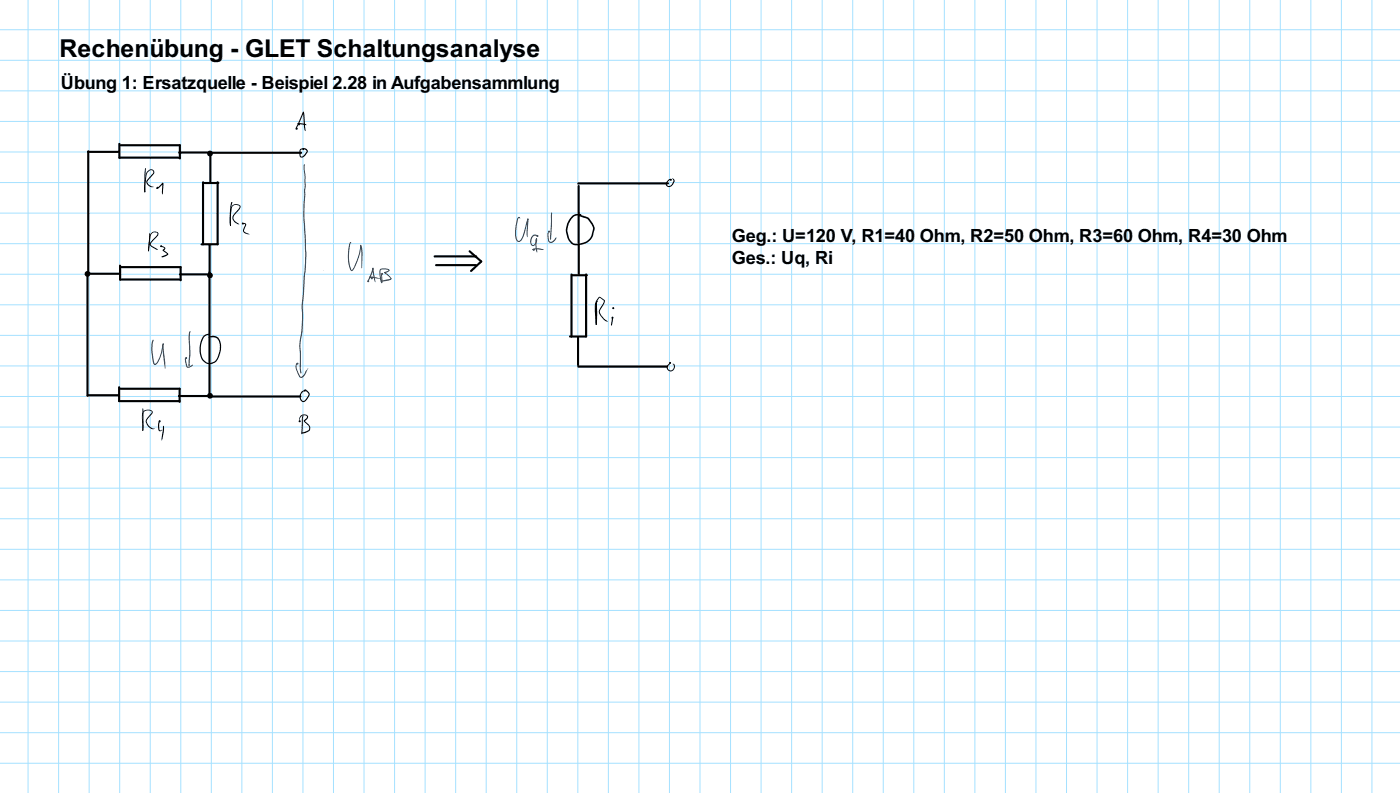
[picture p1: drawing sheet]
<svg xmlns="http://www.w3.org/2000/svg" width="449mm" height="254mm" viewBox="0 0 449 254" stroke-linecap="round" stroke-linejoin="round" font-family="sans-serif">
<defs><g id="words">
<g font-size="7.9">
<text x="19.1" y="18.4">Re</text>
<text x="29.4" y="18.4">ch</text>
<text x="38.6" y="18.4">enübung -</text>
<text x="78.6" y="18.4">GL</text>
<text x="89.4" y="18.4">ET S</text>
<text x="106.9" y="18.4">chaltungsana</text>
<text x="158" y="18.4">lyse</text>
</g>
<g font-size="5.8">
<text x="19.5" y="28.4">Übung</text>
<text x="39.1" y="28.4">1: E</text>
<text x="49.7" y="28.4">rsa</text>
<text x="58.2" y="28.4">tzquelle</text>
<text x="80.4" y="28.4">- B</text>
<text x="88" y="28.4">eispiel 2.28</text>
<text x="119.3" y="28.4">in Aufgabensammlun</text>
<text x="175.9" y="28.4">g</text>
<text x="234.5" y="77.5">Geg.: U</text>
<text x="254.9" y="77.5">=12</text>
<text x="264.7" y="77.5">0 V,</text>
<text x="276.1" y="77.5">R1</text>
<text x="283.5" y="77.5">=40</text>
<text x="294.9" y="77.5">Oh</text>
<text x="302.8" y="77.5">m, R2=50 Ohm</text>
<text x="342.8" y="77.5">, R3=60 Oh</text>
<text x="372.7" y="77.5">m, R4=</text>
<text x="391.7" y="77.5">30 Ohm</text>
<text x="234.5" y="84.7">Ges</text>
<text x="245.4" y="84.7">.: U</text>
<text x="254.6" y="84.7">q, Ri</text>
</g>
</g></defs>
<g fill="none" stroke="#a5e1ff" stroke-width=".32">
<path d="M0 9.5h448.7M0 19.3h448.7M9 0v254M18.8 0v254M28.6 0v254M38.4 0v254M48.2 0v254M57.9 0v254M67.7 0v254M77.5 0v254M87.3 0v254M97.1 0v254"/>
<path d="M106.9 0v254M116.7 0v254M126.5 0v254M136.3 0v254M146.1 0v254M155.8 0v254M165.6 0v254M175.4 0v254M185.2 0v254M195 0v254M204.8 0v254M214.6 0v254"/>
<path d="M224.4 0v254M234.2 0v254M243.9 0v254M253.7 0v254M263.5 0v254M273.3 0v254M283.1 0v254M292.9 0v254M302.7 0v254M312.5 0v254M322.3 0v254M332.1 0v254"/>
<path d="M341.8 0v254M351.6 0v254M361.4 0v254M371.2 0v254M381 0v254M390.8 0v254M400.6 0v254M410.4 0v254M420.2 0v254M429.9 0v254M439.7 0v254M0 29.1h448.7"/>
<path d="M0 38.9h448.7M0 48.7h448.7M0 58.5h448.7M0 68.3h448.7M0 78.1h448.7M0 87.8h448.7M0 97.6h448.7M0 107.4h448.7M0 117.2h448.7M0 127h448.7M0 136.8h448.7M0 146.6h448.7"/>
<path d="M0 156.4h448.7M0 166.2h448.7M0 175.9h448.7M0 185.7h448.7M0 195.5h448.7M0 205.3h448.7M0 215.1h448.7M0 224.9h448.7M0 234.7h448.7M0 244.5h448.7"/>
</g>
<g fill="#000">
<path d="M185.2 59.4h.5l.1 .2v18.2l-.3 .4-.4-.4z" fill-rule="evenodd"/>
<path d="M185.3 78.3h.5l.1 .3v9.1l-.4 .3-.3-.3z" fill-rule="evenodd"/>
<path d="M28.2 87.4l10.1-.1 .3 .4-.3 .3h-9.9l-.2-.1z" fill-rule="evenodd"/>
<path d="M183.2 87.9l4.9-.1 .3 .4-.3 .3h-4.7l-.2-.1z" fill-rule="evenodd"/>
<path d="M182.9 87.7h.5l.1 .2v19.9l-.3 .3-.4-.3z" fill-rule="evenodd"/>
<path d="M182.5 107.5l5.4-.1 .3 .4-.3 .3h-5.2l-.2-.1z" fill-rule="evenodd"/>
<path d="M185 107.8h.5l.1 .2v8.9l-.3 .3-.4-.3z" fill-rule="evenodd"/>
<path d="M187.6 87.7l.3-.1 .3 .3v19.9l-.3 .3-.4-.3z" fill-rule="evenodd"/>
<path d="M27.9 126.4l10-.1 .4 .3-.4 .4h-9.8l-.2-.1z" fill-rule="evenodd"/>
<path d="M37.9 128.2l19.7-.1 .3 .4-.3 .3h-19.4l-.3-.1z" fill-rule="evenodd"/>
<path d="M37.9 123.8h.5l.1 .2v4.5l-.3 .3-.4-.3z" fill-rule="evenodd"/>
<path d="M57.3 124.3h.5l.1 .2v4.2l-.3 .4-.4-.4z" fill-rule="evenodd"/>
<path d="M57.1 126.6l9.8-.1 .4 .3-.4 .4h-9.6l-.3-.4z" fill-rule="evenodd"/>
<path d="M38.4 124.3l19.2-.1 .3 .3-.3 .3h-19l-.2-.1z" fill-rule="evenodd"/>
</g>
<path d="M183.2 69.3l1.5-.7 1.3-.1 .4 .3-2.5 .6-1.6 2.3-.4 2.5 .6 2.3 1 1.2 .5 .3 1.1 .1 3-.9 1.4-1.5 .6-2.3-.5-1.6-1.3-1.6-2.7-1-.4 .1 .4-.4 .5-.1 2.4 .8 1.4 1.9 .7 1.6-.5 2.3-.7 1.3-1.2 1.1-1.6 .5-2 .3-1-.2-.8-.7-.7-1-.5-1.5a6.2 6.2 0 0 1 1.6-5.9zM191.3 96.4l.2 .2zM191.3 96.4l.1 .2zM191.2 96.5h.3l-.2 7.2-.2 .3-.2-.2zM191.9 95.2l.5-.1 1.5 1.1-.2 .9-1.3 2.2-.1 .7 1.2 1.9 1.3 1.1h-.4l-.9-.6-1.4-1.9v-1.2l1.5-2.9-1.4-1-.9 1.2-.3 1 .3 6.2-.2 .2-.2-.5-.2-5.8 .3-1.1zM190.9 103.8l.2-.2 .2 .2-.2 .2z" fill="#000"/>
<g fill="#004080">
<path d="M123.3 87.1l1.2 1 1 1.2-.5 .4-2.6 .6-.2-.2 .1-.2 2.9-.6-2-1.9z"/>
<path d="M123.2 87.2l.3 .2z"/>
<path d="M121.8 86.2l1.5-.2 1.5 .4a.89 .89 0 0 1-1 .9l-.5 .2-.2-.2 1.5-.8-1.6-.2-1 .3v1.8l.5 2.1-.2 .2a6.3 6.3 0 0 1-.7-4z"/>
<path d="M122.2 90.4l.3 .2z"/>
<path d="M122.3 87.7l.2-.1 .1 2.4a.3 .3 0 0 1 0 .4 .3 .3 0 0 1-.4 .1z"/>
</g>
<circle cx="176" cy="74.2" r=".34" fill="#004080"/>
<g fill="#000">
<path d="M28 48.2h.5l.1 .3v38.8l-.3 .3-.4-.3z" fill-rule="evenodd"/>
<circle cx="67.3" cy="126.8" r=".93"/>
</g>
<path d="M59.4 114.7h.3l-.1 .8 .5 1.9 .4 .1 1.3-.7-.2 .4-1.1 .6-.7-.2-.5-1.8z" fill="#004080"/>
<g fill="#000">
<path d="M38 50.3l19.7-.1 .3 .3-.3 .3h-19.4l-.3-.1z" fill-rule="evenodd"/>
<path d="M57.2 48.6l9.8-.1 .3 .4-.3 .3h-9.6l-.2-.1z" fill-rule="evenodd"/>
<path d="M64.4 78l5.3-.1 .4 .4-.4 .3h-5.1l-.2-.1z" fill-rule="evenodd"/>
<path d="M66.9 78.2h.5l.1 .3v8.9l-.3 .3-.4-.3z" fill-rule="evenodd"/>
<path d="M139.1 81.9l13.5-.1 .4 .3-.4 .4h-13.3l-.2-.1z" fill-rule="evenodd"/>
<path d="M150.7 86.6l3.3-3.1h.5v.5l-3.3 3h-.5z" fill-rule="evenodd"/>
<path d="M185.1 117.2l28.8-.1 .3 .3-.3 .4h-28.6l-.3-.4z" fill-rule="evenodd"/>
<circle cx="95.8" cy="39.8" r=".34"/>
<circle cx="97.7" cy="125.1" r=".34"/>
</g>
<g fill="#004080">
<path d="M118.5 88.6l3.6 .6-3.5-.3z"/>
<path d="M118.5 88.6l.2 .3z"/>
<path d="M118.6 88.6l.5 .4-.6-.1z"/>
<path d="M169.1 70.1l.3 .1-.3 5.8-.3-.5v-1.1z"/>
<path d="M169.1 70l.2 .3z"/>
<path d="M166.1 69.6l.5-.1 .2 .6-.5-.3-.4 .9a10.5 10.5 0 0 0-.1 6.1l.6 .4a3.9 3.9 0 0 0 1.6-3.2l1.2-4 .2 .2-.7 2.3a8.4 8.4 0 0 1-1.9 4.8l-.5 .2-.6-.2a6.4 6.4 0 0 1-.4-5.1l.4-1.8z"/>
<path d="M119.4 85.9l.1-.2 .2 .2 .6 4.5-.5-1.3z"/>
<path d="M119.4 85.9h.3l-.3 1.4-.9 2-.6 .8z"/>
</g>
<circle cx="122.5" cy="87.7" r=".34" fill="#004080"/>
<g fill="#000">
<path d="M38 45.8h.5l.1 .3v4.4l-.3 .3-.4-.3z" fill-rule="evenodd"/>
<circle cx="51.7" cy="78.9" r=".34"/>
</g>
<path d="M97.5 52.6l.2 .1-.1 .2 .1-.1v1.6l.3 2.3-.4 11.5 .6 13.4-1.2 16.6 .2 3.6-.2 4.2-.7 4.4 .2 9.2-.2-.1-.2-1.4-.2-7.4 .8-5.7 .1-3.7-.1-3.1 1.2-16.6-.7-13.5 .5-8.6-.4-5.2z" fill="#004080"/>
<g fill="#000">
<path d="M57.4 46.3h.5l.1 .2v4.2l-.3 .4-.4-.4z" fill-rule="evenodd"/>
<path d="M67.2 48.8h.4l.1 .2v9.2l-.3 .3-.3-.3z" fill-rule="evenodd"/>
<circle cx="196.3" cy="101.8" r=".34"/>
</g>
<circle cx="95.4" cy="116.5" r=".34" fill="#004080"/>
<path d="M46 131.7l.7-.4 .9-.1 .9 .2 .4 .5-.1 .6-1.6 1.9-.2 .7a3.3 3.3 0 0 0 1.6 1.9l1 .3-1 .1a3.5 3.5 0 0 1-1.9-2.2l.2-.9 1.7-2v-.5l-.7-.3h-.9l-.6 .2-.5 .6-.1 1.5 .2 3.2-.2 1-.3-4.2a2.34 2.34 0 0 1 .5-2.1zM45.8 130.8a25.3 25.3 0 0 1 .1 7l-.1 .2-.2-.3zM45.6 137.8h.3zM96.7 125.5v-.1a.52 .52 0 0 1 .9-.1l-.8 .5-.4 1 .2 1.1 .5 .5 .8-.4 1-1.6-.3-.6-1-1h.4l.9 .7a.98 .98 0 0 1 .2 1.3l-1.2 1.7-.5 .3-.6-.1-.5-.6-.3-1z" fill="#000"/>
<path d="M175.8 74.3l.1-.1-.1 1.5 .4 1.6h.9l1.2-1.3v.4l-.7 1-1 .4-.8-.4-.2-1.1a2.19 2.19 0 0 1 .2-2z" fill="#004080"/>
<path d="M47.9 74.6l.2 1.7-.5 4.2zM48.5 74.7l1-.5 .9 .1 .3 .3-.1 .9-2.2 2.3-.1 .5 2.3 1.6h-.5l-1.3-.7-.8-.8 .2-.8 2.3-2.5-.2-.5-1-.2-.6 .4-.4 .6-.7 5.1 .3-4.2 .2-1zM47.5 80.4h.3z" fill="#000"/>
<path d="M95 116.4h.4l-.3 .7 .1 1.1 1.2 2.5 .8-.5 .8-1.4 .8-.8-1.2 2.3-.8 .7-.8-.2-1-2.3-.3-1.1z" fill="#004080"/>
<path d="M67.3 48.7l29.2-.1 .4 .3-.4 .4h-29l-.2-.1z" fill-rule="evenodd" fill="#000"/>
<circle cx="118" cy="90.1" r=".34" fill="#004080"/>
<path d="M103.8 86.6l-.1 .2z" fill="#004080"/>
<path d="M96.2 47.8l.6-.2 .5 .2-.8 .2-.2 .3v1.5l.4 .3 .8-.5 .8-1.1-.3-.5-1-.3 .1-.2a1.24 1.24 0 0 1 1.5 .7l-.1 .7-.7 1-1.2 .6-.6-.7v-1.4z" fill="#000"/>
<circle cx="96.1" cy="134.9" r=".34" fill="#000"/>
<circle cx="171.1" cy="80" r=".34" fill="#004080"/>
<g fill="#000">
<path d="M38.5 46.3l19.2-.1 .3 .3-.3 .4h-19l-.2-.1z" fill-rule="evenodd"/>
<circle cx="51.2" cy="134.9" r=".34"/>
</g>
<g fill="#000">
<path d="M51.1 134.7l.1 .2zM51.1 134.7l.2 .1-.3 1.4 .1 1.4 .2 .3 .6-.2-.6 .4-.5-.2-.1-.9v-1.5z"/>
<circle cx="51.1" cy="134.8" r=".11"/>
</g>
<g fill="#004080">
<path d="M49 108.8l.3 .3-.3 .8a17.3 17.3 0 0 0 .6 6.6l.9-.8a16.4 16.4 0 0 0 1.7-5.6l.2 .1v.2a9.5 9.5 0 0 1-2.5 6.5h-.2a.82 .82 0 0 1-.7-1 11.2 11.2 0 0 1 0-7z"/>
<path d="M52.2 110.2h.2z"/>
<path d="M52.2 110.2h.3l.5 6-.1 2-.8-5.7z"/>
</g>
<g fill="#000">
<path d="M185.1 58.5l29-.1 .3 .4-.3 .3h-28.8l-.3-.3z" fill-rule="evenodd"/>
<path d="M38.3 84.9h.4l.1 .2v4.4l-.3 .4-.3-.4z" fill-rule="evenodd"/>
<path d="M57.7 85.3h.4l.1 .3v4.2l-.3 .3-.3-.3z" fill-rule="evenodd"/>
<path d="M150.3 80.3l.4-.1 3.8 3.3v.5h-.5l-3.7-3.3z" fill-rule="evenodd"/>
<circle cx="214.8" cy="116.2" r=".34"/>
</g>
<path d="M214.1 57.7l.7-.4 .3 .3-.6 .2-.8 1 .2 .5 .4 .3 .9-.4 .6-1.1-.4-1 .8 .6v.4l-.5 1-.9 .7h-.9l-.5-.7 .1-.6zM213.9 116.9l.9-.7-.7 1.1-.1 .5 .6 .8 .8-.1a1.31 1.31 0 0 0 .6-1.4l-.4-.5h.5a1.63 1.63 0 0 1-.2 1.9l-.9 .5-.8-.3-.5-.9z" fill="#000"/>
<g fill="#004080">
<path d="M171.8 76.4l.3 .1-.2 .7 .2 3.7-.5-2.3z"/>
<path d="M171.8 76.5l.2-.2 .1 .2-.1 .2z"/>
<path d="M170.7 75.4l.3-.2a1.09 1.09 0 0 1 1.3 .4l-1.1-.1-.7 .8-.2 1.3 .5 .9 .9-.8 .1-1.2 .3-.1 .1 .2-.3 1.4-.6 .6-.5 .2-.6-.3-.3-1.1 .3-1.1z"/>
</g>
<path d="M74.4 65.9l1.3-.5 1 .2 .4 .4-.3 1-1.7 2-.3 .8 .4 .9 1.4 1.2a2.88 2.88 0 0 1-1.9-1.4l-.2-.8 .2-.7 1.7-2 .4-.8-.3-.4-1-.2-1.1 .7-.3 1.4-.2 4.7-.3-1.1 .2-3 .2-1.5zM74.1 65l.2-.2 .2 .2-.2 .1zM74.3 64.8l.1 .2-.2 .1zM74.2 64.8l.2 .2-.3 2.2-.2 5.2-.3-3.1 .2-3.2zM52.3 136.4h.1a3 3 0 0 1 0 2.6l-.5 2.1zM96.4 133.2l1.1-.5 1.1 .4v.9l-.9 .9 1.3 1.1a1.45 1.45 0 0 1-.1 2.2l-1.4 .6-.9-.1 2.2-.8a1.05 1.05 0 0 0 0-1.6l-1.4-1.5 .9-1v-.5l-.7-.3-.9 .3-.5 .6v1.1l-.3-1z" fill="#000"/>
<g fill="#004080">
<path d="M115.5 78.6l.2-.1 .3 .6 .2 2.1-.2 4.7-.1-4.7z"/>
<path d="M115.6 78.4v.3z"/>
<path d="M112.2 77.6h.3v.3a12.6 12.6 0 0 0 .2 8.6l.7-1a16.9 16.9 0 0 0 2.1-7l.3 .1-.1 .2a18 18 0 0 1-2.6 7.9l-.5 .1a7.9 7.9 0 0 1-1-6.1l.3-2.3z"/>
</g>
<g fill="#000">
<path d="M57.4 87.7l9.8-.1 .4 .3-.4 .3h-9.5l-.3-.1z" fill-rule="evenodd"/>
<path d="M66.9 87.1l.2-.1 .4 .3v39.3l-.4 .3-.3-.3z" fill-rule="evenodd"/>
<circle cx="67.3" cy="49.2" r=".93"/>
<circle cx="95.1" cy="41.2" r=".34"/>
<circle cx="215" cy="57.6" r=".34"/>
<circle cx="50.5" cy="60.2" r=".34"/>
<circle cx="28" cy="87.7" r=".93"/>
</g>
<path d="M50.2 60.2l1.9-1.6h.2l-.1 3.7-.3-.6 .1-2.9h.3l-1.5 1.4-.5 .3zM50.2 60.2l.3-.1-.2 .4zM196.3 98.6l.3-.1 .1 .2zM65.2 107.6l1.5-.7a.34 .34 0 0 1 .4-.2 .34 .34 0 0 1 .2 .5l-1.2 .3-.8 .6-.7 1.8-.2 1.9 .1 1.4 .5 1.7 1.2 1.1 1 .3 1.6-.5 .7-1 .9-2.5 .1-1.7-.4-1.5-.6-.7-.9-.4h-1.8a2.67 2.67 0 0 1 3 0l.7 1 .4 1.5-.1 1.8-.6 2-1.1 1.7-1.2 .5-.9 .2-1-.3-1.1-1-.5-.8-.4-1.5 .2-3.2z" fill="#000"/>
<g fill="#004080">
<path d="M60.8 106.2l.3 .1-.2 .1-.1 1.6 .2 5.2-.2 3.8-.2 .2-.2-.2 .3-4-.3-5z"/>
<path d="M60.6 116.9v.3l-.2-.2z"/>
<path d="M60.6 116.8l.2 .2-.2 .2z"/>
</g>
<g fill="#000">
<path d="M139.5 84.7l13.1-.1 .4 .3-.4 .4h-12.8l-.4-.4z" fill-rule="evenodd"/>
<path d="M67.1 126.8l29.2-.1 .3 .3-.3 .3h-29l-.2-.1z" fill-rule="evenodd"/>
<circle cx="196.6" cy="98.7" r=".34"/>
</g>
<path d="M77.8 71.5h.8l.3 .4-.6 2.2 1.6 1-1.2-.3-.7-.5-.1-.7 .7-1.6-.8-.3z" fill="#000"/>
<circle cx="59.7" cy="114.7" r=".34" fill="#004080"/>
<g fill="#000">
<path d="M69.5 58.1l.2-.1 .4 .4v19.9l-.4 .3-.3-.3z" fill-rule="evenodd"/>
<circle cx="77.8" cy="71.6" r=".34"/>
<circle cx="67.3" cy="88.2" r=".93"/>
</g>
<path d="M196.2 101.7h.2l.1 .5-.5 2.1-.2-.3z" fill="#000"/>
<g fill="#004080">
<path d="M170.7 79.8l1.9-.3 1.7 .4-.5 .2-2.2-.2-.8 .2z"/>
<path d="M170.6 79.9l.3-.1 .2 .3z"/>
</g>
<path d="M65.1 58.4l4.9-.1 .3 .3-.3 .4h-4.7l-.2-.1z" fill-rule="evenodd" fill="#000"/>
<circle cx="119.2" cy="89.1" r=".34" fill="#004080"/>
<path d="M95.4 39.5l1.9 .1 .9 .4-2.7-.3zM95.4 39.6l.1-.2 .4 .3zM97.2 35.8l.3 .9 .3 5.3-.4-1.2-.3-4.9zM46.6 53.9l.1 .2zM46.6 53.9l.2 .1-.4 7.6-.1-4.8zM97.1 35.9l.1-.1 .2 .2-2.4 5.4a.29 .29 0 0 1-.3-.1 .29 .29 0 0 1 .1-.4zM47.3 54.9l.6-.6 .8-.1 .6 .4 .2 .6-2.3 2.9a1.02 1.02 0 0 0 .8 1.3l1.3 .5a1.76 1.76 0 0 1-2.3-2l2-2.4 .1-.7-.5-.3-.6 .1-.8 .7-.2 .9a14.3 14.3 0 0 0-.4 5.2l-.2 .2a4.8 4.8 0 0 1 0-3.2l.3-2.6zM46.3 61.4l.3 .1z" fill="#000"/>
<g fill="#000">
<path d="M38.7 85.3l19.2-.1 .3 .4-.3 .3h-19l-.2-.1z" fill-rule="evenodd"/>
<path d="M27.8 87.5l.2-.1 .4 .3v39.1l-.4 .3-.3-.3z" fill-rule="evenodd"/>
</g>
<g fill="#004080">
<path d="M176.4 76.3l.2 .3-.1 .1z"/>
<path d="M176.7 68.3h.3l-.1 2.6-.3 5.7-.1 .1-.2-.2z"/>
<path d="M176.7 68.3h.3z"/>
<path d="M176.7 68.2l.2 .2z"/>
</g>
<path d="M38.3 89.3l19.6-.1 .3 .3-.3 .4h-19.4l-.2-.1z" fill-rule="evenodd" fill="#000"/>
<path d="M97 133.2l.2-.1-.5 6 .1-5.1z" fill="#000"/>
<circle cx="172.2" cy="75.6" r=".34" fill="#004080"/>
<g fill="#000">
<path d="M28 48.4l10-.1 .4 .3-.4 .4h-9.8l-.2-.1z" fill-rule="evenodd"/>
<path d="M64.8 58.1h.5l.1 .3v19.9l-.3 .3-.4-.3z" fill-rule="evenodd"/>
<circle cx="97.2" cy="47.8" r=".34"/>
</g>
<path d="M51.5 78.8l.1 .1zM51.5 78.8l1.4 .5 .1 .4-.6 .6v-.2l1.1 .8a.43 .43 0 0 1 .4 .3 .43 .43 0 0 1-.1 .5l-1.6 .7-.5-.1 1.9-.9-1.5-1.1 .5-.8z" fill="#000"/>
<use href="#words"/>
</svg>
